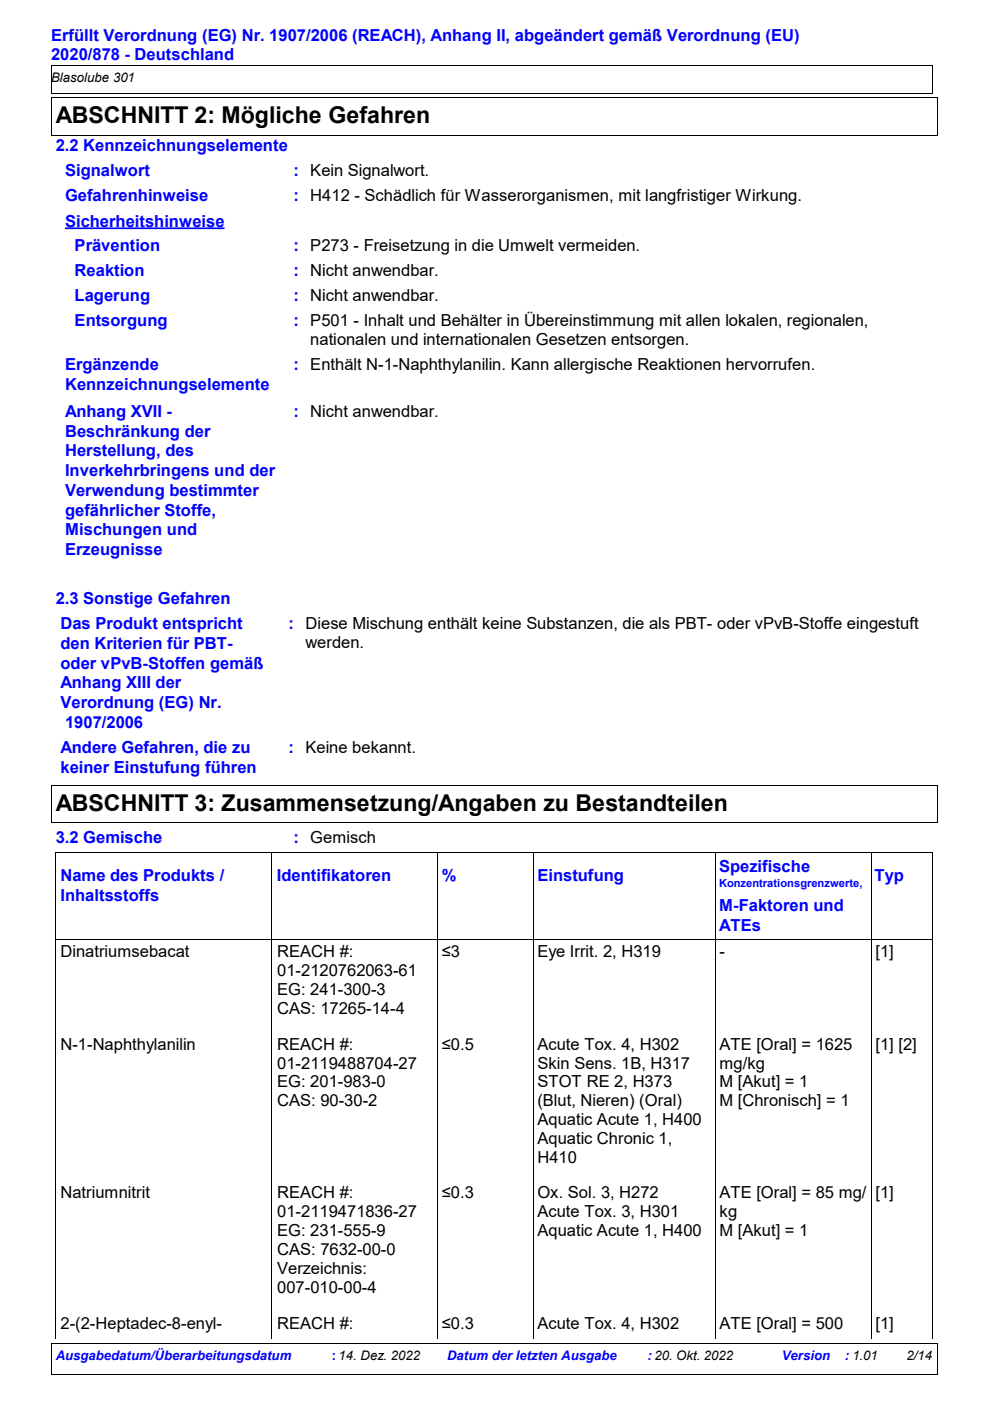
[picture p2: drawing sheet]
<svg xmlns="http://www.w3.org/2000/svg" width="210mm" height="297mm" viewBox="0 0 210 297" stroke-linecap="round" stroke-linejoin="round" font-family="sans-serif">
<defs><g id="words">
<g font-size="4.9">
<text x="11.8" y="26.1">ABSCHNITT 2: Mögliche Gefahren</text>
<text x="11.8" y="172">ABSCHNITT 3: Zusammensetzung/Angaben zu Bestandteilen</text>
</g>
<g font-size="3.5" fill="#00f">
<text x="10.8" y="8.6">Erfüllt Verordnung (EG) Nr. 1907/2006 (REACH), Anhang II, abgeändert gemäß Verordnung (EU)</text>
<text x="10.8" y="12.8">2020/878 - Deutschland</text>
<text x="11.8" y="32.1">2.2 Kennzeichnungselemente</text>
<text x="13.8" y="37.4">Signalwort</text>
<text x="62.2" y="37.4">: Kein Signalwort.</text>
<text x="13.8" y="42.7">Gefahrenhinweise</text>
<text x="62.2" y="42.7">: H412 - Schädlich für Wasserorganismen, mit langfristiger Wirkung.</text>
<text x="13.8" y="48">Sicherheitshinweise</text>
<text x="15.8" y="53.3">Prävention</text>
<text x="62.2" y="53.3">: P273 - Freisetzung in die Umwelt vermeiden.</text>
<text x="15.8" y="58.6">Reaktion</text>
<text x="62.2" y="58.6">: Nicht anwendbar.</text>
<text x="15.8" y="63.9">Lagerung</text>
<text x="62.2" y="63.9">: Nicht anwendbar.</text>
<text x="15.8" y="69.2">Entsorgung</text>
<text x="62.2" y="69.2">: P501 - Inhalt und Behälter in Übereinstimmung mit allen lokalen, regionalen,</text>
<text x="13.8" y="78.4">Ergänzende</text>
<text x="13.8" y="82.6">Kennzeichnungselemente</text>
<text x="62.2" y="78.4">: Enthält N-1-Naphthylanilin. Kann allergische Reaktionen hervorrufen.</text>
<text x="13.8" y="88.4">Anhang XVII -</text>
<text x="62.2" y="88.4">: Nicht anwendbar.</text>
<text x="13.8" y="92.6">Beschränkung der</text>
<text x="13.8" y="96.8">Herstellung, des</text>
<text x="13.8" y="101">Inverkehrbringens und der</text>
<text x="13.8" y="105.2">Verwendung bestimmter</text>
<text x="13.8" y="109.3">gefährlicher Stoffe,</text>
<text x="13.8" y="113.5">Mischungen und</text>
<text x="13.8" y="117.7">Erzeugnisse</text>
<text x="11.8" y="128.1">2.3 Sonstige Gefahren</text>
<text x="12.8" y="133.4">Das Produkt entspricht</text>
<text x="12.8" y="137.6">den Kriterien für PBT-</text>
<text x="61.2" y="133.4">: Diese Mischung enthält keine Substanzen, die als PBT- oder vPvB-Stoffe eingestuft</text>
<text x="12.8" y="141.8">oder vPvB-Stoffen gemäß</text>
<text x="12.8" y="145.9">Anhang XIII der</text>
<text x="12.8" y="150.1">Verordnung (EG) Nr.</text>
<text x="13.8" y="154.3">1907/2006</text>
<text x="12.8" y="159.6">Andere Gefahren, die zu</text>
<text x="61.2" y="159.6">: Keine bekannt.</text>
<text x="12.8" y="163.8">keiner Einstufung führen</text>
<text x="11.8" y="178.6">3.2 Gemische</text>
<text x="62.2" y="178.6">: Gemisch</text>
<text x="152.5" y="184.8">Spezifische</text>
<text x="12.8" y="186.9">Name des Produkts /</text>
<text x="12.8" y="191">Inhaltsstoffs</text>
<text x="58.7" y="186.9">Identifikatoren</text>
<text x="93.7" y="186.9">%</text>
<text x="113.9" y="186.9">Einstufung</text>
<text x="185.4" y="186.9">Typ</text>
<text x="152.5" y="193.2">M-Faktoren und</text>
<text x="152.5" y="197.4">ATEs</text>
</g>
<g font-size="3.5">
<text x="65.8" y="73.2">nationalen und internationalen Gesetzen entsorgen.</text>
<text x="64.8" y="137.4">werden.</text>
<text x="12.8" y="202.9">Dinatriumsebacat</text>
<text x="58.8" y="202.9">REACH #:</text>
<text x="93.7" y="202.9">≤3</text>
<text x="113.9" y="202.9">Eye Irrit. 2, H319</text>
<text x="152.5" y="202.9">-</text>
<text x="185.6" y="202.9">[1]</text>
<text x="58.8" y="207">01-2120762063-61</text>
<text x="58.8" y="211">EG: 241-300-3</text>
<text x="58.8" y="215">CAS: 17265-14-4</text>
<text x="12.8" y="222.5">N-1-Naphthylanilin</text>
<text x="58.8" y="222.5">REACH #:</text>
<text x="58.8" y="226.5">01-2119488704-27</text>
<text x="93.7" y="222.5">≤0.5</text>
<text x="113.9" y="222.5">Acute Tox. 4, H302</text>
<text x="113.9" y="226.5">Skin Sens. 1B, H317</text>
<text x="152.5" y="222.5">ATE [Oral] = 1625</text>
<text x="152.5" y="226.5">mg/kg</text>
<text x="185.6" y="222.5">[1] [2]</text>
<text x="58.8" y="230.6">EG: 201-983-0</text>
<text x="113.9" y="230.6">STOT RE 2, H373</text>
<text x="152.5" y="230.6">M [Akut] = 1</text>
<text x="58.8" y="234.6">CAS: 90-30-2</text>
<text x="113.9" y="234.6">(Blut, Nieren) (Oral)</text>
<text x="113.9" y="238.6">Aquatic Acute 1, H400</text>
<text x="152.5" y="234.6">M [Chronisch] = 1</text>
<text x="113.9" y="242.6">Aquatic Chronic 1,</text>
<text x="113.9" y="246.6">H410</text>
<text x="12.8" y="254.1">Natriumnitrit</text>
<text x="58.8" y="254.1">REACH #:</text>
<text x="93.7" y="254.1">≤0.3</text>
<text x="113.9" y="254.1">Ox. Sol. 3, H272</text>
<text x="152.5" y="254.1">ATE [Oral] = 85 mg/</text>
<text x="185.6" y="254.1">[1]</text>
<text x="58.8" y="258.1">01-2119471836-27</text>
<text x="58.8" y="262.1">EG: 231-555-9</text>
<text x="113.9" y="258.1">Acute Tox. 3, H301</text>
<text x="113.9" y="262.1">Aquatic Acute 1, H400</text>
<text x="152.5" y="258.1">kg</text>
<text x="152.5" y="262.1">M [Akut] = 1</text>
<text x="58.8" y="266.1">CAS: 7632-00-0</text>
<text x="58.8" y="270.2">Verzeichnis:</text>
<text x="58.8" y="274.2">007-010-00-4</text>
<text x="12.8" y="281.7">2-(2-Heptadec-8-enyl-</text>
<text x="58.8" y="281.7">REACH #:</text>
<text x="93.7" y="281.7">≤0.3</text>
<text x="113.9" y="281.7">Acute Tox. 4, H302</text>
<text x="152.5" y="281.7">ATE [Oral] = 500</text>
<text x="185.6" y="281.7">[1]</text>
</g>
<g font-size="2.8">
<text x="10.8" y="17.4">Blasolube 301</text>
<text x="192.2" y="288.4">2/14</text>
</g>
<g font-size="2.8" fill="#00f">
<text x="11.8" y="288.4">Ausgabedatum/Überarbeitungsdatum</text>
<text x="70.3" y="288.4">: 14. Dez. 2022</text>
<text x="94.8" y="288.4">Datum der letzten Ausgabe</text>
<text x="137.3" y="288.4">: 20. Okt. 2022</text>
<text x="165.7" y="288.4">Version</text>
<text x="179.1" y="288.4">: 1.01</text>
</g>
<text font-size="2.4" fill="#00f" x="152.5" y="188">Konzentrationsgrenzwerte,</text>
</g></defs>
<g fill="none" stroke="#000" stroke-width=".21">
<path d="M10.8 13.9h186.9v5.9h-186.9M10.9 13.8v6M10.8 20.7h187.9M10.8 28.6h187.9M10.9 20.6v8M198.7 20.6v8M10.8 166.6h187.9M10.8 174.4h187.9M10.9 166.6v7.9M198.7 166.6v7.9M11.8 180.8h185.9M11.8 199.3h185.9"/>
<path d="M11.8 180.8v103M57.7 181v102.7M92.8 181v102.7M113 181v102.7M151.7 180.8v102.9M184.7 180.8v102.9M197.7 180.8v103M10.8 284.9h187.9M10.8 291.3h187.9M10.9 284.9v6.5M198.7 284.9v6.5"/>
</g>
<g fill="#000">
<path d="M10.7 13.8h.2v.2h-.2zM10.7 19.8h.3v.1h-.3zM10.7 13.8h.3v.1h-.3zM10.7 19.7h.2v.2h-.2zM197.6 13.8h.2v.2h-.2zM197.6 13.8h.2v.1h-.2zM197.6 19.8h.2v.1h-.2zM197.6 19.7h.2v.2h-.2zM10.7 20.6h.2v.2h-.2zM10.7 28.6h.3v.1h-.3zM10.7 20.6h.3v.1h-.3zM10.7 28.5h.2v.2h-.2z"/>
<path d="M198.6 20.6h.2v.2h-.2zM198.6 20.6h.2v.1h-.2zM198.6 28.6h.2v.1h-.2zM198.6 28.5h.2v.2h-.2zM10.7 166.5h.2v.2h-.2zM10.7 174.4h.3v.1h-.3zM10.7 166.5h.3v.2h-.3zM10.7 174.3h.2v.2h-.2zM198.6 166.5h.2v.2h-.2zM198.6 174.4h.2v.1h-.2zM198.6 174.3h.2v.2h-.2zM11.7 180.7h.2v.2h-.2z"/>
<path d="M11.7 180.7h.2v.1h-.2zM11.7 199.2h.2v.2h-.2zM57.5 180.9h.3v.2h-.3zM92.7 180.9h.2v.2h-.2zM112.9 180.9h.2v.2h-.2zM151.6 180.8h.2v.1h-.2zM184.6 180.8h.2v.1h-.2zM197.6 180.7h.2v.2h-.2zM197.6 199.2h.2v.2h-.2zM197.6 180.7h.2v.1h-.2zM10.7 284.8h.2v.2h-.2zM10.7 291.3h.3v.1h-.3z"/>
<path d="M10.7 284.8h.3v.2h-.3zM10.7 291.2h.2v.2h-.2zM11.7 283.7h.2v.2h-.2zM57.5 283.6h.3v.2h-.3zM92.7 283.6h.2v.2h-.2zM112.9 283.6h.2v.2h-.2zM151.6 283.6h.2v.2h-.2zM184.6 283.6h.2v.2h-.2zM197.6 283.7h.2v.2h-.2zM198.6 284.8h.2v.2h-.2zM198.6 291.3h.2v.1h-.2zM198.6 291.2h.2v.2h-.2z"/>
</g>
<path d="M13.8 48.4h33.8" fill="none" stroke="#00f" stroke-width=".37"/>
<use href="#words"/>
</svg>
